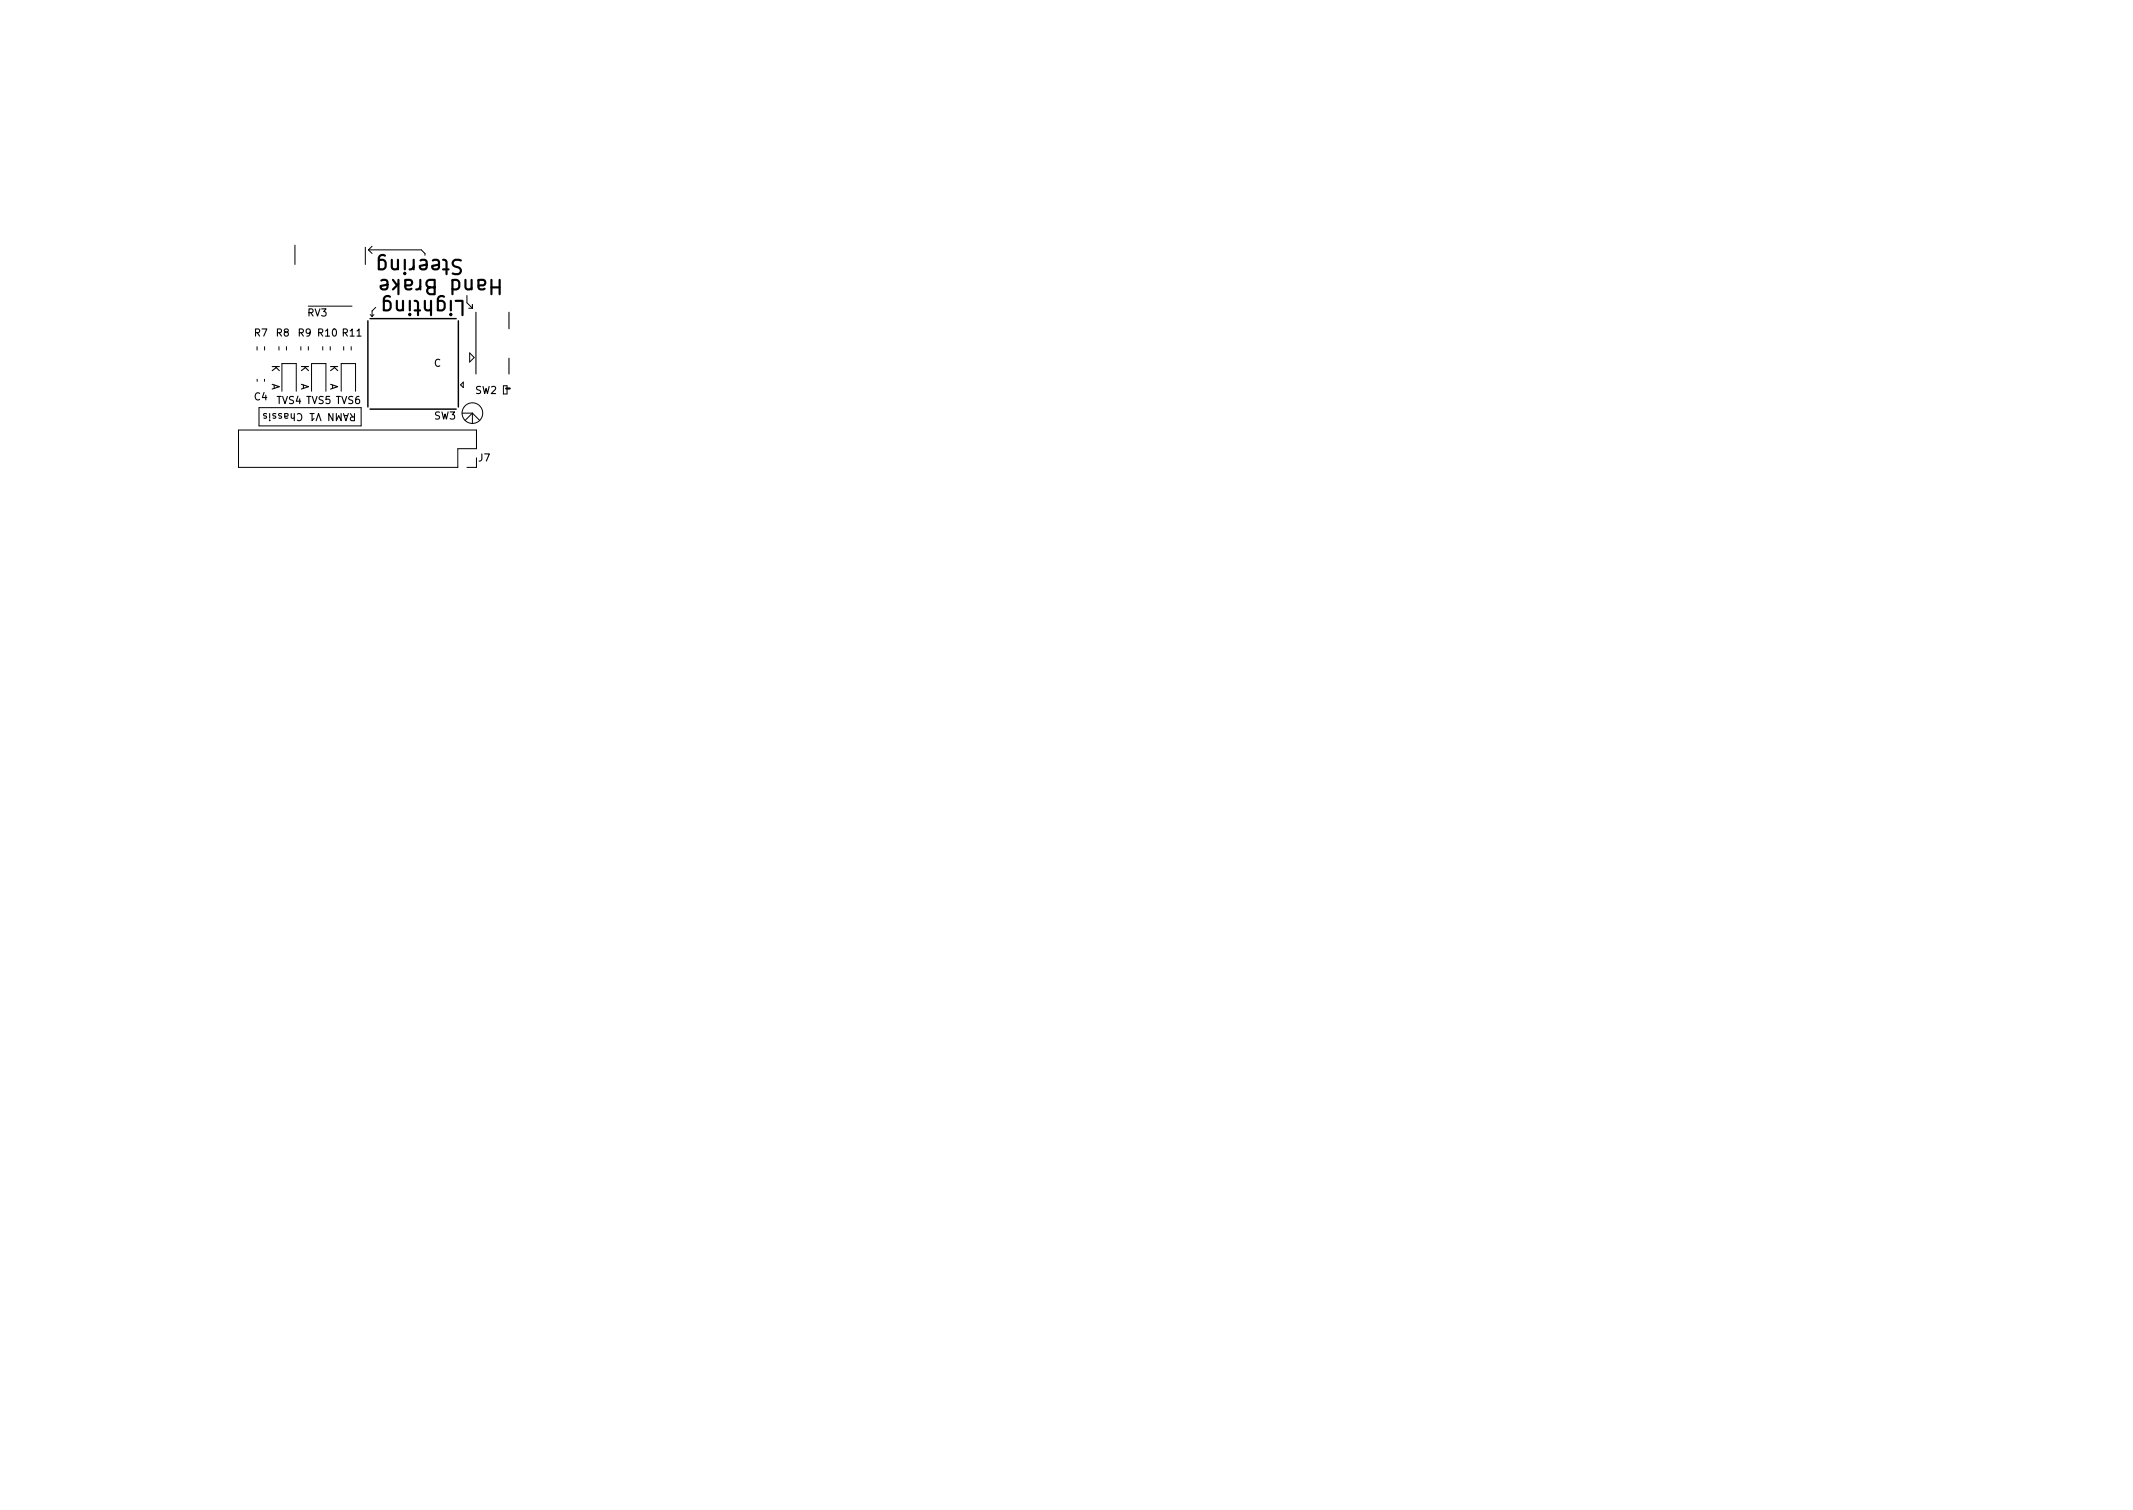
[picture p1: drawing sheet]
<svg xmlns="http://www.w3.org/2000/svg" width="297mm" height="210mm" viewBox="0 0 297 210" stroke-linecap="round" stroke-linejoin="round" font-family="sans-serif">
<defs><g id="words">
<g font-size="2.8">
<text x="64" y="36.1" transform="rotate(-180 64 36.1)">Steering</text>
<text x="64.4" y="41.8" transform="rotate(-180 64.4 41.8)">Lighting</text>
<text x="69.1" y="38.9" transform="rotate(-180 69.1 38.9)">Hand Brake</text>
</g>
<g font-size="1.4">
<text x="35.4" y="46.8">R7</text>
<text x="38.5" y="46.8">R8</text>
<text x="41.5" y="46.8">R9</text>
<text x="42.8" y="44.1">RV3</text>
<text x="44.3" y="46.8">R10 R11</text>
<text x="37.9" y="50.8" transform="rotate(90 37.9 50.8)">K</text>
<text x="37.9" y="53.3" transform="rotate(90 37.9 53.3)">A</text>
<text x="41.9" y="50.8" transform="rotate(90 41.9 50.8)">K</text>
<text x="41.9" y="53.3" transform="rotate(90 41.9 53.3)">A</text>
<text x="46" y="50.8" transform="rotate(90 46 50.8)">K</text>
<text x="46" y="53.3" transform="rotate(90 46 53.3)">A</text>
<text x="60.4" y="51.1">C</text>
<text x="35.4" y="55.7">C4</text>
<text x="38.5" y="56.2">TVS4 TVS5 TVS6</text>
<text x="48.9" y="57.5" transform="rotate(-180 48.9 57.5)">RAMN V1 Chassis</text>
<text x="60.5" y="58.4">SW3</text>
<text x="66.2" y="54.9">SW2</text>
<text x="66.7" y="64.2">J7</text>
</g>
</g></defs>
<g fill="none" stroke="#000" stroke-width=".14">
<path d="M41.1 34.1v2.7M50.9 34.4v2.4M51.3 34.8l.5 .5M51.3 34.8h7.4M51.8 34.3l-.5 .5M33.2 59.9h33.2v2.6h-2.6v2.6h-30.6zM35.8 48.3v.4M35.8 52.8v.3M36.1 56.8h14.2v2.5h-14.2zM36.8 52.8v.3M36.8 48.3v.4M38.8 48.3v.4"/>
<path d="M39.3 54.5v-3.9h2v3.9M39.9 48.3v.4M41.9 48.3v.4M42.9 42.6h6.1M42.9 48.3v.4M43.4 54.5v-3.9h2v3.9M44.9 48.3v.4M46 48.3v.4M47.5 54.5v-3.9h2v3.9M47.9 48.3v.4M48.9 48.3v.4M51.6 43.8l.2 .3"/>
<path d="M52.1 43.8l-.3 .3M52.3 42.8l-.5 .5v.8M64.1 53.6l.4-.4v.8zM64.3 57.5h1.5M65 42.2l.8 .7M65.3 42.9h.5M65.4 49.1l.6 .7-.6 .6zM65.8 42.4v.5M65.8 57.5v1.5M65.8 57.5l-1 1M65.8 57.5l1 1M70.1 53.7h.5v1.2h-.5z"/>
<path d="M66.4 63.7v1.4h-1.4"/>
<circle cx="65.8" cy="57.5" r="1.44"/>
</g>
<path d="M70.5 54.1h.5" fill="none" stroke="#000" stroke-width=".3"/>
<path d="M49.4 57.6v1l-.6-.1v-.3l.1-.1h.5M66.3 43.5v8.6M70.9 43.5v2.3M70.9 49.9v2.2" fill="none" stroke="#000" stroke-width=".15"/>
<path d="M51.2 44.7v12M51.5 57h12M51.5 44.4h12M63.8 44.7v12" fill="none" stroke="#000" stroke-width=".2"/>
<use href="#words"/>
</svg>
